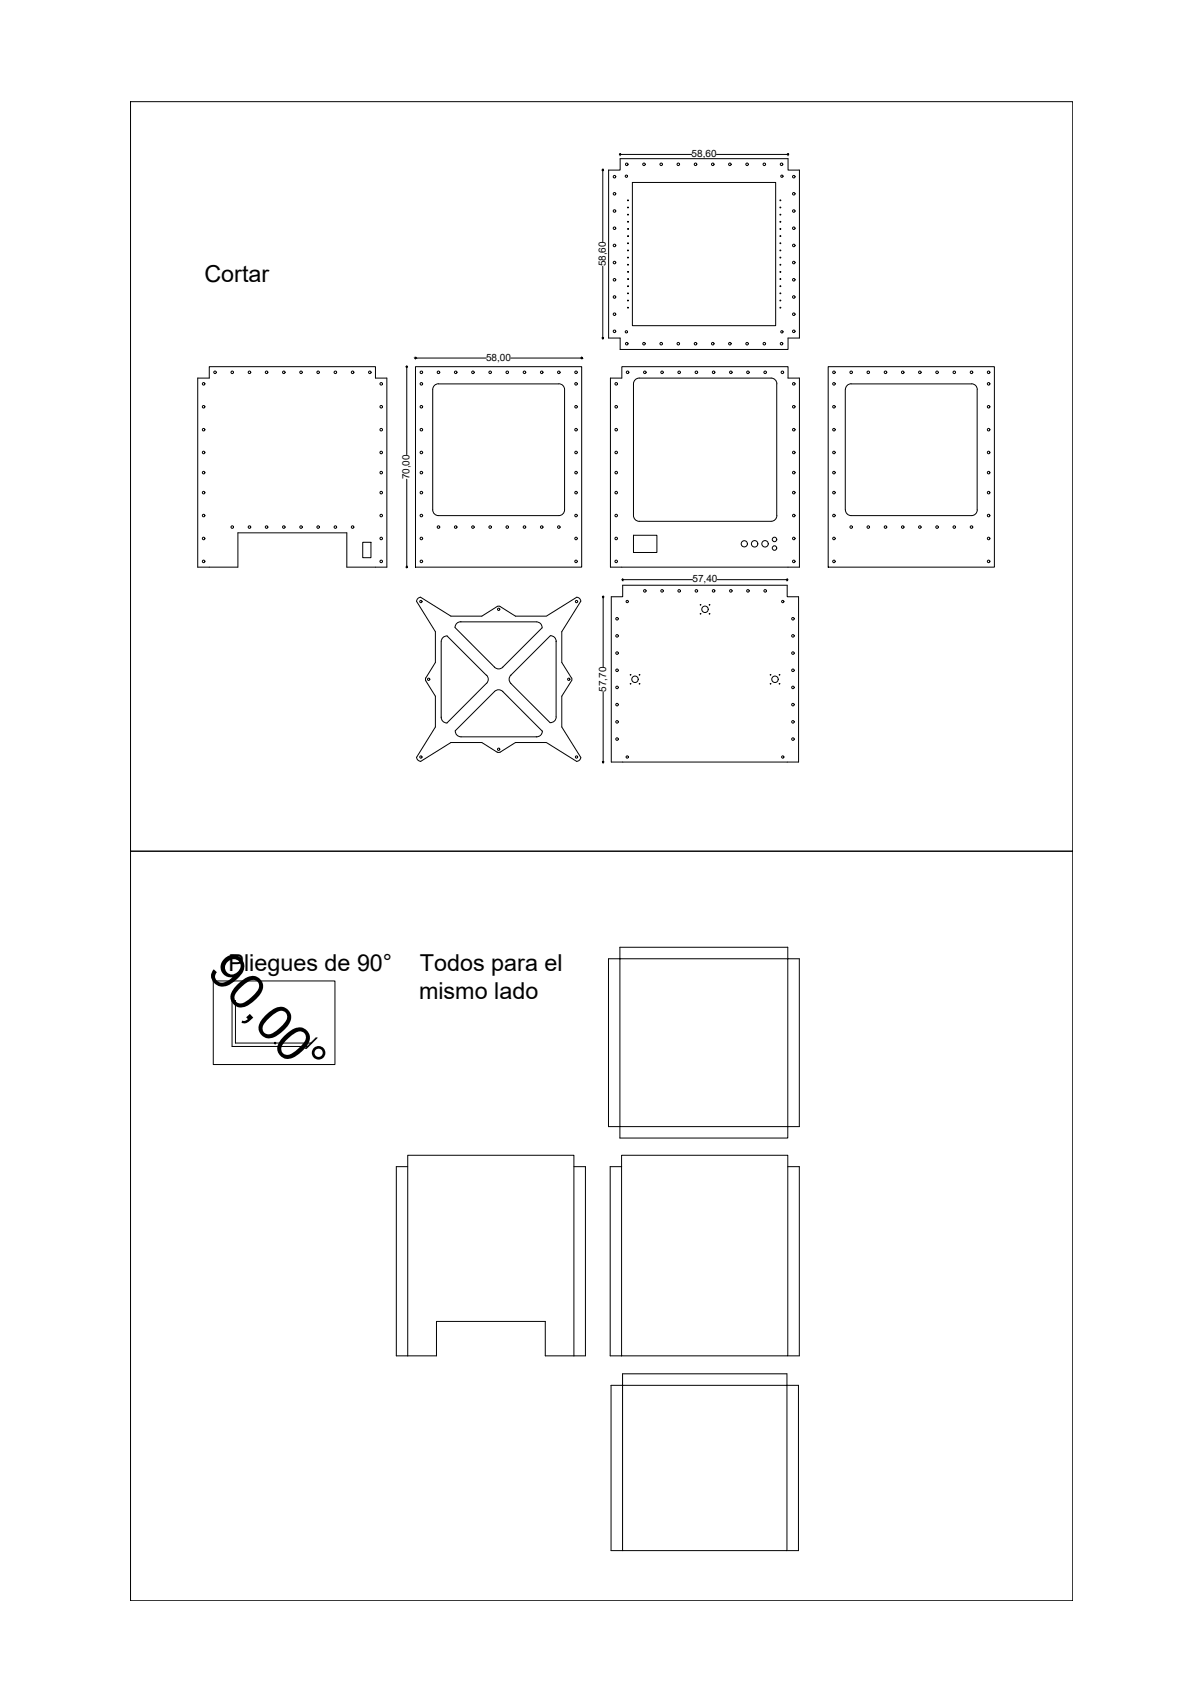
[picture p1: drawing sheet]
<svg xmlns="http://www.w3.org/2000/svg" width="420mm" height="594mm" viewBox="0 0 420 594" stroke-linecap="round" stroke-linejoin="round" font-family="sans-serif">
<defs><g id="words">
<text font-size="17.5" x="71.8" y="339.6" transform="rotate(48 71.8 339.6)">90,00°</text>
<g font-size="8.1">
<text x="71.3" y="98.3">Cortar</text>
<text x="79.8" y="339">Pliegues de 90°</text>
<text x="146.6" y="339">Todos para el</text>
<text x="146.2" y="348.7">mismo lado</text>
</g>
<g font-size="3.5">
<text x="241.3" y="54.9">58,60</text>
<text x="211.4" y="93" transform="rotate(-90 211.4 93)">58,60</text>
<text x="169.6" y="126">58,00</text>
<text x="143" y="167.4" transform="rotate(-90 143 167.4)">70,00</text>
<text x="241.6" y="203.3">57,40</text>
<text x="211.5" y="241.5" transform="rotate(-90 211.5 241.5)">57,70</text>
</g>
</g></defs>
<!-- layer: BLOQUES -->
<g fill="none" stroke="#000" stroke-width=".35">
<path d="M45.6 35.5h328.8v261.6h-328.8zM210.4 59.5v24.9M212.4 59.4h4v-4h58.6v4h4v58.6h-4v4h-58.6v-4h-4zM216.5 53.9h24.9M250 53.9h24.8M220.7 63.7h50v50h-50zM210.4 93v24.8M69 132h4v-4h58v4h4v66h-14v-12h-38v12h-14zM141.9 128.1v30.6M145 128h58v70h-58zM145.2 125h24.5M153 134h42"/>
<path d="M153 134a2.01 2.01 0 0 0-2 2v42a2.01 2.01 0 0 0 2 2h42a2.01 2.01 0 0 0 2-2v-42a2.01 2.01 0 0 0-2-2M178.3 125h24.6M213 132h4v-4h58v4h4v66h-66zM221.7 132.6l1.4-.6h46a1.94 1.94 0 0 1 2 2v46a2.01 2.01 0 0 1-2 2h-46a2.01 2.01 0 0 1-2-2v-46zM289 128h58v70h-58zM295 136v42M297 134h42M297 134a2.01 2.01 0 0 0-2 2M339 134a1.94 1.94 0 0 1 2 2v42a2.01 2.01 0 0 1-2 2h-42M141.9 167.3v30.5M295 178a2.01 2.01 0 0 0 2 2M126.6 189.3h2.9v5.4h-2.9z"/>
<path d="M221.1 186.8h8.1v6h-8.1zM146.8 208.5l10.6 6.6h10.7l5.9-3.5 5.9 3.5h10.8l10.6-6.6M146.8 208.5l-1.1 .6-.3 .8 6.5 10.6v10.7l-3.3 5.5M160.7 217.1h26.5a2.01 2.01 0 0 1 2 2.1M160.9 217a2.01 2.01 0 0 0-2.1 2l13.8 13.9M189.1 219.2l-13.7 13.7M201.3 208.5l1.1 .6 .3 .8-6.7 10.6v10.7l3.4 5.5M210.5 208.4v24.4M217.3 204.3h57.4v4h4v57.7h-65.4v-57.7h4zM217.5 202.3h24.2M250.3 202.3h24.2M148.6 236.6v1"/>
<path d="M148.6 237.6l3.3 5.4v10.8l-6.5 10.5 .6 1.1 .8 .3M154 224v26.5M156 222l13.8 13.8M156.1 222a2.01 2.01 0 0 0-2.1 2M169.8 235.6a2.01 2.01 0 0 1 0 3M169.8 238.5l-13.8 13.9a2.01 2.01 0 0 1-2-2.1M172.5 232.8a2.01 2.01 0 0 0 3 0M178.2 238.5l13.8 13.8M178.3 235.6a2.01 2.01 0 0 0 0 3M194.1 223.8v26.4M194.1 224a2.01 2.01 0 0 0-2-2.1l-13.9 13.9M199.4 237.6l-3.4 5.4v10.8l6.7 10.5-.3 .8-1.1 .6-10.6-6.5h-10.8l-5.4 3.4"/>
<path d="M199.5 236.6v1M172.5 241.4a2.01 2.01 0 0 1 3 0M172.6 241.3l-13.7 13.8a2.01 2.01 0 0 0 2 2.1h26.4M175.4 241.3l13.8 13.9M189.3 255.2a2.01 2.01 0 0 1-2.1 2M194.1 250.2a2.01 2.01 0 0 1-2.1 2M210.5 241.4v24.4M173.5 262.5h1M173.5 262.6l-5.4-3.4h-10.7l-10.6 6.6M45.6 297.1h328.8v261.6h-328.8zM216.3 334.7h58.6v58.5h-58.6zM216.3 330.6h58.6v4.1h4v58.5h-4v4h-58.6v-4h-4v-58.5h4z"/>
<path d="M74.4 342.4h42.5v29.2h-42.5zM82 350.2h-.1M96.1 364.2v.2M108.8 364.1h-26.6v-14.8h-1.2v16h26.6M110.3 362.2l-3.7 3.8M110.7 362.2l-3.8 3.8M142.3 407.2h-4v66.1h14v-12.1h38v12.1h14v-66.1h-4M216.9 403.2h58v70.1h-58zM216.9 407.2h-4v66.1h4M274.9 407.2h4v66.1h-4M142.3 473.3v-70.1h58v70.1M217.3 483.5h57.3v57.7h-57.3z"/>
<path d="M217.3 541.2h-4.1v-57.7h4.1v-4h57.3v4h4v57.7h-4"/>
<circle cx="259.7" cy="189.8" r="1.08"/>
<circle cx="263.3" cy="189.8" r="1.12"/>
<circle cx="267" cy="189.8" r="1.12"/>
<circle cx="270.3" cy="191.3" r=".78"/>
<circle cx="270.3" cy="188.3" r=".78"/>
</g>
<!-- layer: Agujero -->
<g fill="none" stroke="#000" stroke-width=".35">
<circle cx="218.7" cy="57.4" r=".44"/>
<circle cx="224.7" cy="57.4" r=".44"/>
<circle cx="230.7" cy="57.4" r=".44"/>
<circle cx="236.7" cy="57.4" r=".44"/>
<circle cx="242.7" cy="57.4" r=".44"/>
<circle cx="248.7" cy="57.4" r=".44"/>
<circle cx="254.7" cy="57.4" r=".44"/>
<circle cx="260.7" cy="57.4" r=".44"/>
<circle cx="266.7" cy="57.4" r=".44"/>
<circle cx="272.7" cy="57.4" r=".44"/>
<circle cx="214.4" cy="61.7" r=".44"/>
<circle cx="214.4" cy="73.7" r=".44"/>
<circle cx="214.4" cy="67.6" r=".44"/>
<circle cx="214.4" cy="79.7" r=".44"/>
<circle cx="218.6" cy="61.5" r=".4"/>
<circle cx="219.1" cy="72.4" r=".15"/>
<circle cx="219.1" cy="74.9" r=".15"/>
<circle cx="219.1" cy="77.4" r=".15"/>
<circle cx="219.1" cy="79.9" r=".15"/>
<circle cx="219.1" cy="69.9" r=".15"/>
<circle cx="272.3" cy="74.9" r=".15"/>
<circle cx="272.3" cy="79.9" r=".15"/>
<circle cx="272.3" cy="72.4" r=".15"/>
<circle cx="272.3" cy="77.4" r=".15"/>
<circle cx="272.3" cy="69.9" r=".15"/>
<circle cx="272.9" cy="61.5" r=".4"/>
<circle cx="277" cy="67.6" r=".44"/>
<circle cx="277" cy="79.7" r=".44"/>
<circle cx="277" cy="73.7" r=".44"/>
<circle cx="277" cy="61.7" r=".44"/>
<circle cx="214.4" cy="97.7" r=".44"/>
<circle cx="214.4" cy="85.7" r=".44"/>
<circle cx="214.4" cy="91.6" r=".44"/>
<circle cx="219.1" cy="97.4" r=".15"/>
<circle cx="219.1" cy="89.9" r=".15"/>
<circle cx="219.1" cy="92.4" r=".15"/>
<circle cx="219.1" cy="94.9" r=".15"/>
<circle cx="219.1" cy="82.4" r=".15"/>
<circle cx="219.1" cy="87.4" r=".15"/>
<circle cx="219.1" cy="84.9" r=".15"/>
<circle cx="219.1" cy="99.9" r=".15"/>
<circle cx="272.3" cy="87.4" r=".15"/>
<circle cx="272.3" cy="82.4" r=".15"/>
<circle cx="272.3" cy="92.4" r=".15"/>
<circle cx="272.3" cy="84.9" r=".15"/>
<circle cx="272.3" cy="97.4" r=".15"/>
<circle cx="272.3" cy="94.9" r=".15"/>
<circle cx="272.3" cy="89.9" r=".15"/>
<circle cx="272.3" cy="99.9" r=".15"/>
<circle cx="277" cy="85.7" r=".44"/>
<circle cx="277" cy="97.7" r=".44"/>
<circle cx="277" cy="91.6" r=".44"/>
<circle cx="214.4" cy="103.7" r=".44"/>
<circle cx="214.4" cy="109.7" r=".44"/>
<circle cx="214.4" cy="115.6" r=".44"/>
<circle cx="218.6" cy="115.8" r=".4"/>
<circle cx="218.7" cy="120" r=".44"/>
<circle cx="219.1" cy="102.4" r=".15"/>
<circle cx="219.1" cy="104.9" r=".15"/>
<circle cx="219.1" cy="107.4" r=".15"/>
<circle cx="224.7" cy="120" r=".44"/>
<circle cx="230.7" cy="120" r=".44"/>
<circle cx="236.7" cy="120" r=".44"/>
<circle cx="242.7" cy="120" r=".44"/>
<circle cx="248.7" cy="120" r=".44"/>
<circle cx="254.7" cy="120" r=".44"/>
<circle cx="260.7" cy="120" r=".44"/>
<circle cx="266.7" cy="120" r=".44"/>
<circle cx="272.3" cy="107.4" r=".15"/>
<circle cx="272.3" cy="102.4" r=".15"/>
<circle cx="272.3" cy="104.9" r=".15"/>
<circle cx="272.7" cy="120" r=".44"/>
<circle cx="272.9" cy="115.8" r=".4"/>
<circle cx="277" cy="115.6" r=".44"/>
<circle cx="277" cy="103.7" r=".44"/>
<circle cx="277" cy="109.7" r=".44"/>
<circle cx="71.1" cy="134" r=".44"/>
<circle cx="75" cy="130" r=".44"/>
<circle cx="81" cy="130" r=".44"/>
<circle cx="87.1" cy="130" r=".44"/>
<circle cx="93" cy="130" r=".44"/>
<circle cx="99" cy="130" r=".44"/>
<circle cx="105.1" cy="130" r=".44"/>
<circle cx="111" cy="130" r=".44"/>
<circle cx="117" cy="130" r=".44"/>
<circle cx="123" cy="130" r=".44"/>
<circle cx="129.1" cy="130" r=".44"/>
<circle cx="133" cy="134" r=".44"/>
<circle cx="147" cy="130" r=".44"/>
<circle cx="147" cy="134" r=".44"/>
<circle cx="153" cy="130" r=".44"/>
<circle cx="159" cy="130" r=".44"/>
<circle cx="165" cy="130" r=".44"/>
<circle cx="171" cy="130" r=".44"/>
<circle cx="177" cy="130" r=".44"/>
<circle cx="183" cy="130" r=".44"/>
<circle cx="189" cy="130" r=".44"/>
<circle cx="195" cy="130" r=".44"/>
<circle cx="201" cy="134" r=".44"/>
<circle cx="201" cy="130" r=".44"/>
<circle cx="215" cy="134" r=".44"/>
<circle cx="219" cy="130" r=".44"/>
<circle cx="225" cy="130" r=".44"/>
<circle cx="231" cy="130" r=".44"/>
<circle cx="237" cy="130" r=".44"/>
<circle cx="243" cy="130" r=".44"/>
<circle cx="249" cy="130" r=".44"/>
<circle cx="255" cy="130" r=".44"/>
<circle cx="261" cy="130" r=".44"/>
<circle cx="267" cy="130" r=".44"/>
<circle cx="273" cy="130" r=".44"/>
<circle cx="277" cy="134" r=".44"/>
<circle cx="291" cy="130" r=".44"/>
<circle cx="291" cy="134" r=".44"/>
<circle cx="297" cy="130" r=".44"/>
<circle cx="303" cy="130" r=".44"/>
<circle cx="309" cy="130" r=".44"/>
<circle cx="315" cy="130" r=".44"/>
<circle cx="321" cy="130" r=".44"/>
<circle cx="327" cy="130" r=".44"/>
<circle cx="333" cy="130" r=".44"/>
<circle cx="339" cy="130" r=".44"/>
<circle cx="345" cy="130" r=".44"/>
<circle cx="345" cy="134" r=".44"/>
<circle cx="71.1" cy="142" r=".44"/>
<circle cx="71.1" cy="157.9" r=".44"/>
<circle cx="71.1" cy="150" r=".44"/>
<circle cx="133" cy="150" r=".44"/>
<circle cx="133" cy="157.9" r=".44"/>
<circle cx="133" cy="142" r=".44"/>
<circle cx="147" cy="157.9" r=".44"/>
<circle cx="147" cy="150" r=".44"/>
<circle cx="147" cy="142" r=".44"/>
<circle cx="201" cy="157.9" r=".44"/>
<circle cx="201" cy="150" r=".44"/>
<circle cx="201" cy="142" r=".44"/>
<circle cx="215" cy="142" r=".44"/>
<circle cx="215" cy="150" r=".44"/>
<circle cx="215" cy="157.9" r=".44"/>
<circle cx="277" cy="157.9" r=".44"/>
<circle cx="277" cy="150" r=".44"/>
<circle cx="277" cy="142" r=".44"/>
<circle cx="291" cy="150" r=".44"/>
<circle cx="291" cy="142" r=".44"/>
<circle cx="291" cy="157.9" r=".44"/>
<circle cx="345" cy="157.9" r=".44"/>
<circle cx="345" cy="150" r=".44"/>
<circle cx="345" cy="142" r=".44"/>
<circle cx="71.1" cy="172" r=".44"/>
<circle cx="71.1" cy="165" r=".44"/>
<circle cx="71.1" cy="180" r=".44"/>
<circle cx="133" cy="165" r=".44"/>
<circle cx="133" cy="172" r=".44"/>
<circle cx="133" cy="180" r=".44"/>
<circle cx="147" cy="165" r=".44"/>
<circle cx="147" cy="180" r=".44"/>
<circle cx="147" cy="172" r=".44"/>
<circle cx="201" cy="172" r=".44"/>
<circle cx="201" cy="165" r=".44"/>
<circle cx="201" cy="180" r=".44"/>
<circle cx="215" cy="165" r=".44"/>
<circle cx="215" cy="180" r=".44"/>
<circle cx="215" cy="172" r=".44"/>
<circle cx="277" cy="165" r=".44"/>
<circle cx="277" cy="172" r=".44"/>
<circle cx="277" cy="180" r=".44"/>
<circle cx="291" cy="165" r=".44"/>
<circle cx="291" cy="180" r=".44"/>
<circle cx="291" cy="172" r=".44"/>
<circle cx="345" cy="165" r=".44"/>
<circle cx="345" cy="172" r=".44"/>
<circle cx="345" cy="180" r=".44"/>
<circle cx="71.1" cy="196" r=".44"/>
<circle cx="71.1" cy="188" r=".44"/>
<circle cx="81" cy="184" r=".44"/>
<circle cx="87.1" cy="184" r=".44"/>
<circle cx="93" cy="184" r=".44"/>
<circle cx="99" cy="184" r=".44"/>
<circle cx="105.1" cy="184" r=".44"/>
<circle cx="111" cy="184" r=".44"/>
<circle cx="117" cy="184" r=".44"/>
<circle cx="123" cy="184" r=".44"/>
<circle cx="133" cy="188" r=".44"/>
<circle cx="133" cy="196" r=".44"/>
<circle cx="147" cy="196" r=".44"/>
<circle cx="147" cy="188" r=".44"/>
<circle cx="153" cy="184" r=".44"/>
<circle cx="159" cy="184" r=".44"/>
<circle cx="165" cy="184" r=".44"/>
<circle cx="171" cy="184" r=".44"/>
<circle cx="177" cy="184" r=".44"/>
<circle cx="183" cy="184" r=".44"/>
<circle cx="189" cy="184" r=".44"/>
<circle cx="195" cy="184" r=".44"/>
<circle cx="201" cy="196" r=".44"/>
<circle cx="201" cy="188" r=".44"/>
<circle cx="215" cy="188" r=".44"/>
<circle cx="215" cy="196" r=".44"/>
<circle cx="277" cy="196" r=".44"/>
<circle cx="277" cy="188" r=".44"/>
<circle cx="291" cy="188" r=".44"/>
<circle cx="291" cy="196" r=".44"/>
<circle cx="297" cy="184" r=".44"/>
<circle cx="303" cy="184" r=".44"/>
<circle cx="309" cy="184" r=".44"/>
<circle cx="315" cy="184" r=".44"/>
<circle cx="321" cy="184" r=".44"/>
<circle cx="327" cy="184" r=".44"/>
<circle cx="333" cy="184" r=".44"/>
<circle cx="339" cy="184" r=".44"/>
<circle cx="345" cy="196" r=".44"/>
<circle cx="345" cy="188" r=".44"/>
<circle cx="146.9" cy="210" r=".4"/>
<circle cx="174" cy="212.7" r=".4"/>
<circle cx="201.2" cy="210" r=".4"/>
<circle cx="215.3" cy="216" r=".44"/>
<circle cx="218.9" cy="210" r=".4"/>
<circle cx="225" cy="206.2" r=".44"/>
<circle cx="231" cy="206.2" r=".44"/>
<circle cx="237" cy="206.2" r=".44"/>
<circle cx="243" cy="206.2" r=".44"/>
<circle cx="244.5" cy="214.2" r=".11"/>
<circle cx="244.5" cy="211.1" r=".11"/>
<circle cx="246" cy="212.7" r="1.12"/>
<circle cx="247.6" cy="214.2" r=".11"/>
<circle cx="247.6" cy="211.1" r=".11"/>
<circle cx="249" cy="206.2" r=".44"/>
<circle cx="255" cy="206.2" r=".44"/>
<circle cx="261" cy="206.2" r=".44"/>
<circle cx="267" cy="206.2" r=".44"/>
<circle cx="273.2" cy="210" r=".4"/>
<circle cx="276.7" cy="216" r=".44"/>
<circle cx="149.6" cy="237.1" r=".4"/>
<circle cx="198.5" cy="237.1" r=".4"/>
<circle cx="215.3" cy="234" r=".44"/>
<circle cx="215.3" cy="228" r=".44"/>
<circle cx="215.3" cy="239.9" r=".44"/>
<circle cx="215.3" cy="221.9" r=".44"/>
<circle cx="220" cy="235.5" r=".11"/>
<circle cx="220" cy="238.7" r=".11"/>
<circle cx="221.6" cy="237.1" r="1.12"/>
<circle cx="223.2" cy="235.5" r=".11"/>
<circle cx="223.2" cy="238.7" r=".11"/>
<circle cx="268.9" cy="235.5" r=".11"/>
<circle cx="268.9" cy="238.7" r=".11"/>
<circle cx="270.4" cy="237.1" r="1.12"/>
<circle cx="272" cy="235.5" r=".11"/>
<circle cx="272" cy="238.7" r=".11"/>
<circle cx="276.7" cy="221.9" r=".44"/>
<circle cx="276.7" cy="234" r=".44"/>
<circle cx="276.7" cy="228" r=".44"/>
<circle cx="276.7" cy="239.9" r=".44"/>
<circle cx="215.3" cy="245.9" r=".44"/>
<circle cx="215.3" cy="252" r=".44"/>
<circle cx="215.3" cy="258" r=".44"/>
<circle cx="276.7" cy="252" r=".44"/>
<circle cx="276.7" cy="258" r=".44"/>
<circle cx="276.7" cy="245.9" r=".44"/>
<circle cx="146.9" cy="264.2" r=".4"/>
<circle cx="174" cy="261.5" r=".4"/>
<circle cx="201.2" cy="264.2" r=".4"/>
<circle cx="218.9" cy="264.2" r=".4"/>
<circle cx="273.2" cy="264.2" r=".4"/>
</g>
<!-- layer: 0 -->
<g fill="none" stroke="#000" stroke-width=".35">
<path d="M210.4 59.5h.1M216.5 53.9h.1M274.8 53.9h.1M210.4 117.8v.1M141.9 128.1h.1M145.1 125h.1M202.9 125h.1M141.9 197.8v.1M210.5 208.3v.1M217.4 202.3h.1M274.5 202.3h.1M210.5 265.8v.1"/>
<path d="M82 350.2h.1M96 364.2v.1"/>
</g>
<use href="#words"/>
</svg>
